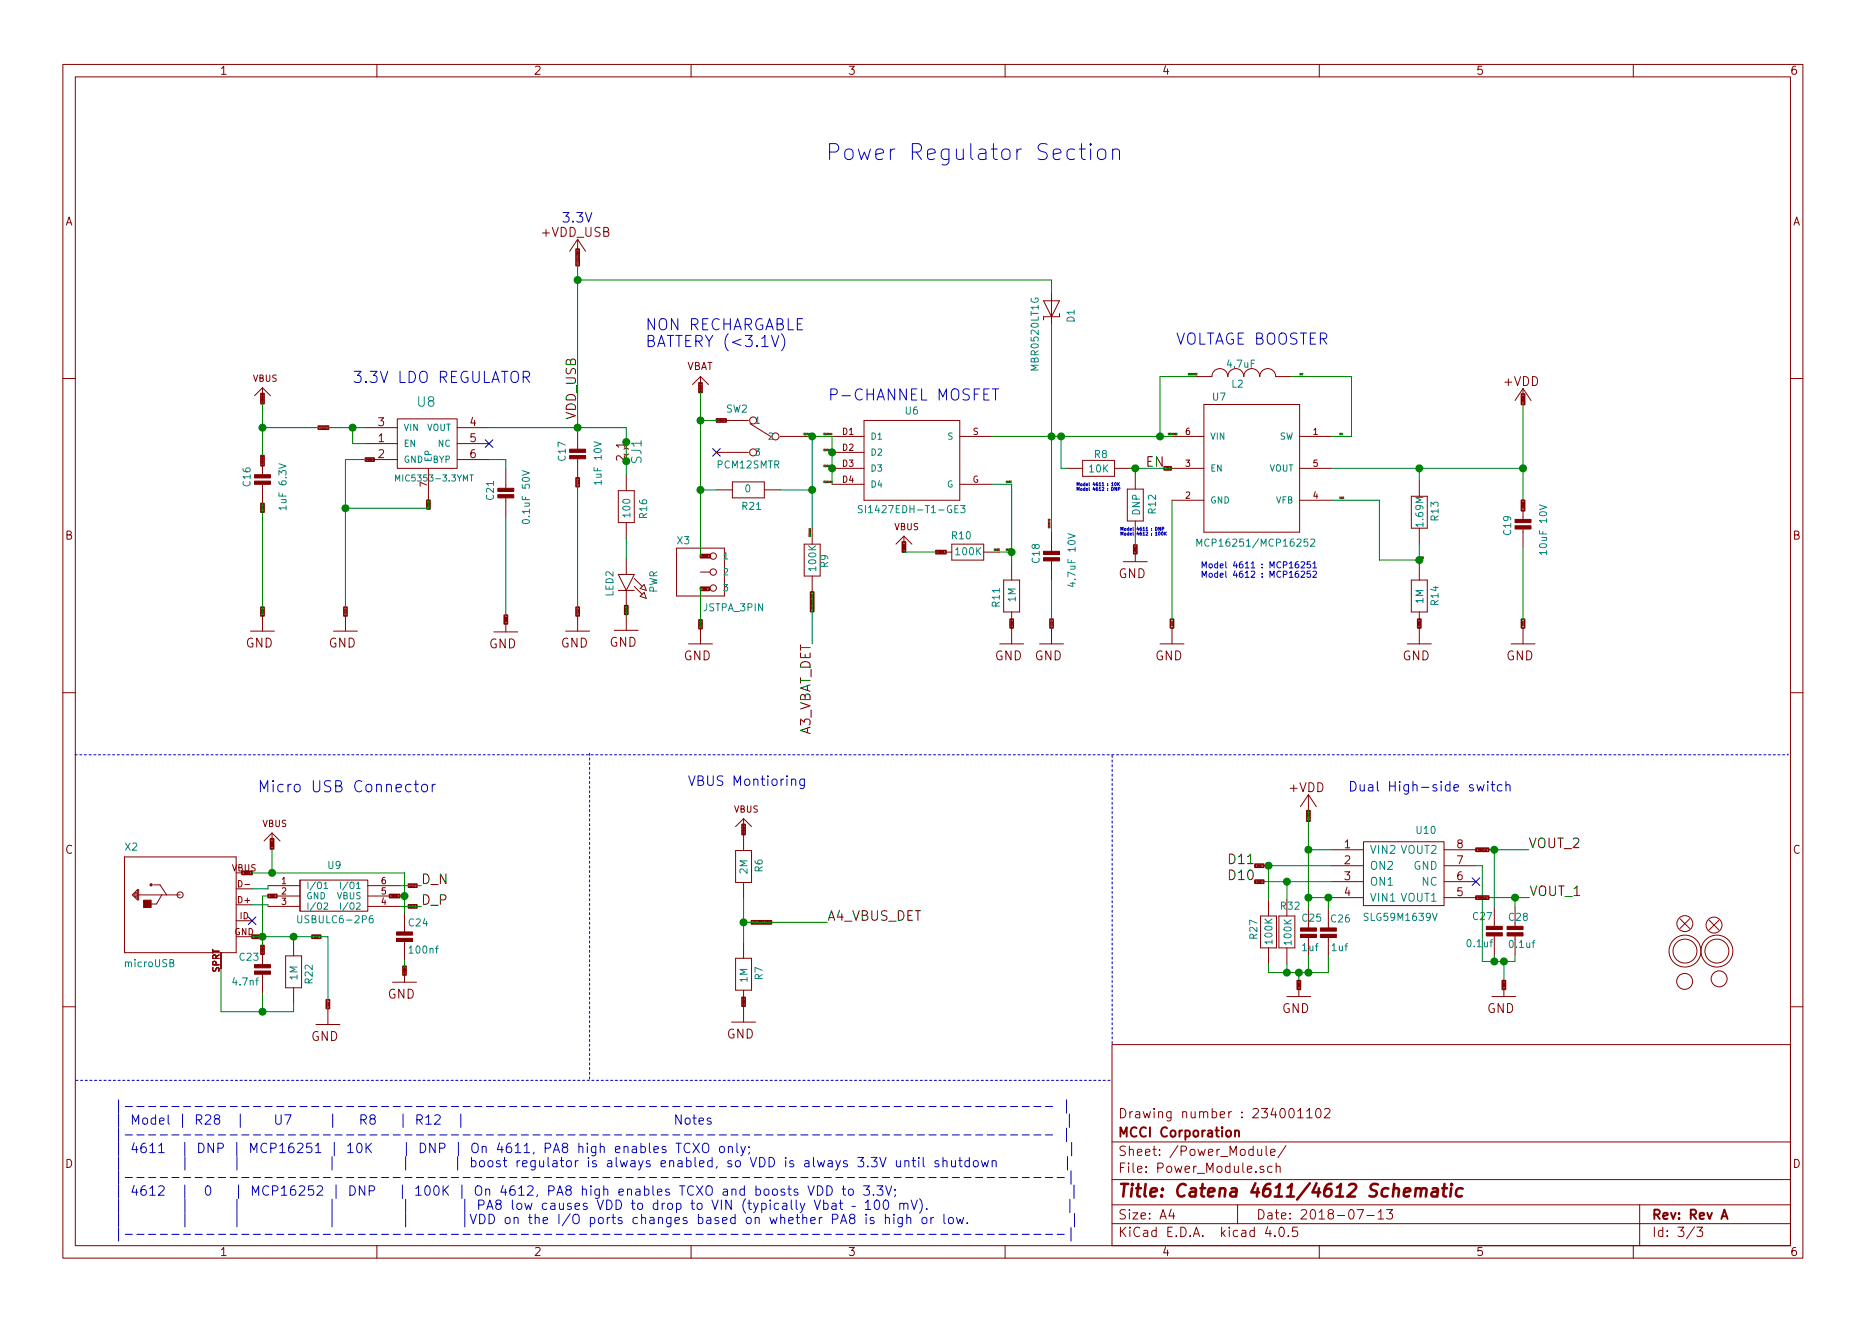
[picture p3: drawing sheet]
<svg xmlns="http://www.w3.org/2000/svg" width="297mm" height="210mm" viewBox="0 0 297 210" stroke-linecap="round" stroke-linejoin="round" font-family="sans-serif">
<defs><g id="words">
<text font-size="3.5" fill="#0000c2" x="131.4" y="25.5">Power Regulator Section</text>
<text font-size="2.8" fill="#840000" x="178" y="190.5">Title: Catena 4611/4612 Schematic</text>
<g font-size="2.5" fill="#0000c2">
<text x="102.7" y="52.6">NON RECHARGABLE</text>
<text x="102.7" y="55.2">BATTERY (&lt;3.1V)</text>
<text x="187.2" y="54.9">VOLTAGE BOOSTER</text>
<text x="56.1" y="61">3.3V LDO REGULATOR</text>
<text x="131.8" y="63.7">P-CHANNEL MOSFET</text>
<text x="41" y="126.1">Micro USB Connector</text>
</g>
<g font-size="2.1" fill="#0000c2">
<text x="89.4" y="35.4">3.3V</text>
<text x="109.5" y="125.1">VBUS Montioring</text>
<text x="214.6" y="126">Dual High-side switch</text>
<text x="18.2" y="179">| Model | R28 |</text>
<text x="18.2" y="183.5">| 4611 | DNP | MCP16251 | 10K</text>
<text x="44.7" y="185.8">| boost regulator is always enabled, so VDD is always 3.3V until shutdown</text>
<text x="50.5" y="183.5">| DNP | On 4611, PA8 high enables TCXO only;</text>
<text x="18.2" y="190.3">| 4612 | 0</text>
<text x="29.7" y="190.3">| MCP16252 | DNP</text>
<text x="49.1" y="190.3">| 100K | On 4612, PA8 high enables TCXO and boosts VDD to 3.3V;</text>
<text x="126.2" y="190.3">|</text>
<text x="45.2" y="194.8">|VDD on the I/O ports changes based on whether PA8 is high or low.</text>
<text x="113.9" y="192.6">|</text>
<text x="116.8" y="194.8">|</text>
</g>
<g font-size="2.1" fill="#008484">
<text x="66.5" y="64.7">U8</text>
<text x="102.1" y="73.8" transform="rotate(-90 102.1 73.8)">SJ1</text>
</g>
<g font-size="2.1">
<text x="91.7" y="66.8" transform="rotate(-90 91.7 66.8)">VDD_USB</text>
<text x="182.4" y="74.3">EN</text>
<text x="129" y="117.6" transform="rotate(-90 129 117.6)">A3_VBAT_DET</text>
<text x="195.9" y="137.5">D11</text>
<text x="243.3" y="135">VOUT_2</text>
<text x="67.1" y="140.7">D_N</text>
<text x="195.9" y="140.1">D10</text>
<text x="243.5" y="142.6">VOUT_1</text>
<text x="67.1" y="144">D_P</text>
<text x="131.7" y="146.6">A4_VBUS_DET</text>
</g>
<g font-size="2.1" fill="#840000">
<text x="178" y="178">Drawing number : 234001102</text>
<text x="178" y="184">Sheet: /Power_Module/</text>
<text x="178" y="181">MCCI Corporation</text>
<text x="178" y="186.7">File: Power_Module.sch</text>
<text x="178" y="196.9">KiCad E.D.A. kicad 4.0.5</text>
<text x="178" y="194.1">Size: A4</text>
<text x="200" y="194.1">Date: 2018-07-13</text>
<text x="263" y="194.1">Rev: Rev A</text>
<text x="263" y="196.9">Id: 3/3</text>
</g>
<g font-size="2" fill="#840000">
<text x="86.3" y="37.7">+VDD_USB</text>
<text x="239.4" y="61.4">+VDD</text>
<text x="178" y="92">GND</text>
<text x="39.1" y="103.1">GND</text>
<text x="52.3" y="103.1">GND</text>
<text x="77.8" y="103.2">GND</text>
<text x="89.3" y="103.1">GND</text>
<text x="97" y="102.9">GND</text>
<text x="108.8" y="105.1">GND</text>
<text x="158.3" y="105.1">GND</text>
<text x="164.7" y="105.1">GND</text>
<text x="183.9" y="105.1">GND</text>
<text x="223.2" y="105.1">GND</text>
<text x="239.8" y="105.1">GND</text>
<text x="205.3" y="126.1">+VDD</text>
<text x="61.7" y="158.9">GND</text>
<text x="204.1" y="161.2">GND</text>
<text x="236.7" y="161.2">GND</text>
<text x="49.5" y="165.7">GND</text>
<text x="115.7" y="165.3">GND</text>
</g>
<g font-size="1.8" fill="#840000">
<text x="35" y="11.9">1</text>
<text x="85" y="11.9">2</text>
<text x="135" y="11.9">3</text>
<text x="185" y="11.9">4</text>
<text x="235" y="11.9">5</text>
<text x="285" y="11.9">6</text>
<text x="10.4" y="35.9">A</text>
<text x="285.4" y="35.9">A</text>
<text x="60.2" y="70.4">1</text>
<text x="60.2" y="67.8">3</text>
<text x="74.8" y="67.8">4</text>
<text x="74.8" y="70.4">5</text>
<text x="99.4" y="71.3" transform="rotate(-90 99.4 71.3)">1</text>
<text x="60.2" y="72.9">2</text>
<text x="74.8" y="72.9">6</text>
<text x="99.4" y="73.4" transform="rotate(-90 99.4 73.4)">2</text>
<text x="10.4" y="85.9">B</text>
<text x="285.4" y="85.9">B</text>
<text x="10.4" y="135.9">C</text>
<text x="214" y="135">1</text>
<text x="214" y="137.5">2</text>
<text x="231.9" y="137.5">7</text>
<text x="231.9" y="135">8</text>
<text x="285.4" y="135.9">C</text>
<text x="214" y="140.1">3</text>
<text x="214" y="142.6">4</text>
<text x="231.9" y="142.6">5</text>
<text x="231.9" y="140.1">6</text>
<text x="10.4" y="185.9">D</text>
<text x="285.4" y="185.9">D</text>
<text x="35" y="199.9">1</text>
<text x="85" y="199.9">2</text>
<text x="135" y="199.9">3</text>
<text x="185" y="199.9">4</text>
<text x="235" y="199.9">5</text>
<text x="285" y="199.9">6</text>
</g>
<g font-size="1.8" fill="#008484">
<text x="218.1" y="135.9">VIN2 VOUT2</text>
<text x="218.1" y="138.4">ON2</text>
<text x="218.1" y="141">ON1</text>
<text x="218.1" y="143.5">VIN1 VOUT1</text>
<text x="224.9" y="138.4">GND</text>
<text x="226.3" y="141">NC</text>
</g>
<g font-size="1.6" fill="#008484">
<text x="171" y="51.3" transform="rotate(-90 171 51.3)">D1</text>
<text x="165.3" y="58.8" transform="rotate(-90 165.3 58.8)">MBR0520LT1G</text>
<text x="195.4" y="58.5">4.7uF</text>
<text x="115.6" y="65.7">SW2</text>
<text x="144.1" y="66">U6</text>
<text x="193" y="63.7">U7</text>
<text x="196.1" y="61.7">L2</text>
<text x="39.9" y="77.4" transform="rotate(-90 39.9 77.4)">C16</text>
<text x="90" y="73.3" transform="rotate(-90 90 73.3)">C17</text>
<text x="95.8" y="76.8" transform="rotate(-90 95.8 76.8)">1uF 10V</text>
<text x="114.2" y="74.5">PCM12SMTR</text>
<text x="173.4" y="75.2">10K</text>
<text x="174.2" y="72.9">R8</text>
<text x="45.6" y="80.8" transform="rotate(-90 45.6 80.8)">1uF 6.3V</text>
<text x="78.6" y="79.5" transform="rotate(-90 78.6 79.5)">C21</text>
<text x="84.3" y="82.9" transform="rotate(-90 84.3 82.9)">0.1uF 50V</text>
<text x="100.3" y="82.2" transform="rotate(-90 100.3 82.2)">100</text>
<text x="103" y="82.4" transform="rotate(-90 103 82.4)">R16</text>
<text x="118.2" y="81.1">R21</text>
<text x="118.6" y="78.4">0</text>
<text x="137.9" y="81.7">SI1427EDH-T1-GE3</text>
<text x="181.5" y="82" transform="rotate(-90 181.5 82)">DNP</text>
<text x="184" y="81.7" transform="rotate(-90 184 81.7)">R12</text>
<text x="226.6" y="83.7" transform="rotate(-90 226.6 83.7)">1.69M</text>
<text x="229" y="82.8" transform="rotate(-90 229 82.8)">R13</text>
<text x="107.8" y="86.6">X3</text>
<text x="151.6" y="85.8">R10</text>
<text x="152.2" y="88.4">100K</text>
<text x="165.5" y="89.6" transform="rotate(-90 165.5 89.6)">C18</text>
<text x="191.7" y="87">MCP16251/MCP16252</text>
<text x="240.5" y="85.1" transform="rotate(-90 240.5 85.1)">C19</text>
<text x="246.3" y="87.9" transform="rotate(-90 246.3 87.9)">10uF 10V</text>
<text x="97.6" y="94.9" transform="rotate(-90 97.6 94.9)">LED2</text>
<text x="104.6" y="94.4" transform="rotate(-90 104.6 94.4)">PWR</text>
<text x="129.9" y="90.7" transform="rotate(-90 129.9 90.7)">100K</text>
<text x="131.8" y="90.3" transform="rotate(-90 131.8 90.3)">R9</text>
<text x="161.7" y="95.8" transform="rotate(-90 161.7 95.8)">1M</text>
<text x="171.2" y="92.9" transform="rotate(-90 171.2 92.9)">4.7uF 10V</text>
<text x="112" y="97.3">JSTPA_3PIN</text>
<text x="159.1" y="96.5" transform="rotate(-90 159.1 96.5)">R11</text>
<text x="226.6" y="96" transform="rotate(-90 226.6 96)">1M</text>
<text x="229" y="96.3" transform="rotate(-90 229 96.3)">R14</text>
<text x="19.9" y="135.4">X2</text>
<text x="225.5" y="132.7">U10</text>
<text x="52.2" y="138.3">U9</text>
<text x="119" y="139.1" transform="rotate(-90 119 139.1)">2M</text>
<text x="121.4" y="138.8" transform="rotate(-90 121.4 138.8)">R6</text>
<text x="47.9" y="146.9">USBULC6-2P6</text>
<text x="65.1" y="147.4">C24</text>
<text x="200.1" y="149.4" transform="rotate(-90 200.1 149.4)">R27</text>
<text x="203.9" y="144.8">R32</text>
<text x="207.3" y="146.7">C25</text>
<text x="211.9" y="146.8">C26</text>
<text x="217.4" y="146.6">SLG59M1639V</text>
<text x="234.5" y="146.4">C27</text>
<text x="240.2" y="146.6">C28</text>
<text x="20" y="153.9">microUSB</text>
<text x="38.2" y="152.9">C23</text>
<text x="47.3" y="156" transform="rotate(-90 47.3 156)">1M</text>
<text x="65.3" y="151.8">100nf</text>
<text x="121.4" y="155.9" transform="rotate(-90 121.4 155.9)">R7</text>
<text x="202.5" y="150.2" transform="rotate(-90 202.5 150.2)">100K</text>
<text x="205.6" y="150.3" transform="rotate(-90 205.6 150.3)">100K</text>
<text x="207.3" y="151.4">1uf</text>
<text x="212" y="151.4">1uf</text>
<text x="233.7" y="150.7">0.1uf</text>
<text x="240.4" y="150.9">0.1uf</text>
<text x="37.2" y="156.8">4.7nf</text>
<text x="49.8" y="156.5" transform="rotate(-90 49.8 156.5)">R22</text>
<text x="119" y="156.3" transform="rotate(-90 119 156.3)">1M</text>
</g>
<text font-size="1.6" fill="#840000" x="109.3" y="58.9">VBAT</text>
<g font-size="1.4" fill="#840000">
<text x="40.3" y="60.8">VBUS</text>
<text x="134.1" y="69.2">D1</text>
<text x="134.1" y="71.7">D2</text>
<text x="154.9" y="69.2">S</text>
<text x="188.7" y="69.2">6</text>
<text x="209" y="69.2">1</text>
<text x="67.9" y="77.5" transform="rotate(-90 67.9 77.5)">7</text>
<text x="134.1" y="74.3">D3</text>
<text x="134.1" y="76.8">D4</text>
<text x="154.8" y="76.8">G</text>
<text x="188.7" y="74.3">3</text>
<text x="209" y="74.3">5</text>
<text x="188.7" y="79.4">2</text>
<text x="209" y="79.4">4</text>
<text x="142.4" y="84.4">VBUS</text>
<text x="41.8" y="131.6">VBUS</text>
<text x="116.8" y="129.3">VBUS</text>
<text x="36.9" y="138.7">VBUS</text>
<text x="37.9" y="143.8">D+</text>
<text x="38.1" y="141.2">D-</text>
<text x="44.8" y="140.7">1</text>
<text x="44.8" y="142.4">2</text>
<text x="60.7" y="142.4">5</text>
<text x="60.7" y="140.7">6</text>
<text x="37.3" y="148.8">GND</text>
<text x="38.2" y="146.3">ID</text>
<text x="44.8" y="144">3</text>
<text x="60.7" y="144">4</text>
<text x="34.9" y="154.8" transform="rotate(-90 34.9 154.8)">SPRT</text>
</g>
<g font-size="1.4" fill="#008484">
<text x="64.3" y="71.1">EN</text>
<text x="64.3" y="68.6">VIN</text>
<text x="67.8" y="68.6">VOUT</text>
<text x="69.7" y="71.1">NC</text>
<text x="120.1" y="67.4">1</text>
<text x="122.4" y="70">2</text>
<text x="138.6" y="70">D1</text>
<text x="150.8" y="70">S</text>
<text x="192.7" y="70">VIN</text>
<text x="203.6" y="70">SW</text>
<text x="63.7" y="76.6">MIC5353-3.3YMT</text>
<text x="64.3" y="73.7">GND</text>
<text x="68.7" y="73.5" transform="rotate(-90 68.7 73.5)">EP</text>
<text x="68.8" y="73.7">BYP</text>
<text x="120.1" y="72.5">3</text>
<text x="138.6" y="72.5">D2</text>
<text x="138.6" y="75.1">D3</text>
<text x="138.6" y="77.6">D4</text>
<text x="150.7" y="77.6">G</text>
<text x="192.7" y="75.1">EN</text>
<text x="201.9" y="75.1">VOUT</text>
<text x="192.7" y="80.1">GND</text>
<text x="203" y="80.1">VFB</text>
<text x="115.1" y="89">1</text>
<text x="115.1" y="91.6">2</text>
<text x="115.1" y="94.1">3</text>
<text x="48.8" y="141.5">I/O1</text>
<text x="48.8" y="143.1">GND</text>
<text x="53.6" y="143.1">VBUS</text>
<text x="54.9" y="141.5">I/O1</text>
<text x="48.8" y="144.8">I/O2</text>
<text x="54.9" y="144.8">I/O2</text>
</g>
<g font-size="1.4" fill="#0000c2">
<text x="191.1" y="90.4">Model 4611 : MCP16251</text>
<text x="191.1" y="91.9">Model 4612 : MCP16252</text>
</g>
<g font-size=".7" fill="#0000c2">
<text x="171.3" y="77.3">Model 4611 : 10K</text>
<text x="171.3" y="78.1">Model 4612 : DNP</text>
<text x="178.3" y="84.4">Model 4611 : DNP</text>
<text x="178.3" y="85.2">Model 4612 : 100K</text>
</g>
<g font-size=".4" fill="#840000">
<text x="92.1" y="42" transform="rotate(-90 92.1 42)">+VDD_USB</text>
<text x="41.9" y="64" transform="rotate(-90 41.9 64)">VBUS</text>
<text x="111.6" y="62.2" transform="rotate(-90 111.6 62.2)">VBAT</text>
<text x="242.6" y="64.1" transform="rotate(-90 242.6 64.1)">+VDD</text>
<text x="51" y="68.2">VBUS</text>
<text x="114.4" y="67.1">VBAT</text>
<text x="41.9" y="73.8" transform="rotate(-90 41.9 73.8)">VBUS</text>
<text x="58.5" y="73.3">GND</text>
<text x="92.1" y="77.2" transform="rotate(-90 92.1 77.2)">GND</text>
<text x="185.6" y="74.7">EN</text>
<text x="41.9" y="81.2" transform="rotate(-90 41.9 81.2)">GND</text>
<text x="68.3" y="80.7" transform="rotate(-90 68.3 80.7)">GND</text>
<text x="242.6" y="80.9" transform="rotate(-90 242.6 80.9)">+VDD</text>
<text x="111.8" y="88.6">VBAT</text>
<text x="144" y="87.6" transform="rotate(-90 144 87.6)">VBUS</text>
<text x="149.3" y="88">VBUS</text>
<text x="180.8" y="87.8" transform="rotate(-90 180.8 87.8)">GND</text>
<text x="111.8" y="93.8">GND</text>
<text x="41.9" y="97.7" transform="rotate(-90 41.9 97.7)">GND</text>
<text x="55.1" y="97.7" transform="rotate(-90 55.1 97.7)">GND</text>
<text x="80.6" y="99" transform="rotate(-90 80.6 99)">GND</text>
<text x="92.1" y="97.7" transform="rotate(-90 92.1 97.7)">GND</text>
<text x="99.8" y="97.5" transform="rotate(-90 99.8 97.5)">GND</text>
<text x="111.6" y="99.8" transform="rotate(-90 111.6 99.8)">GND</text>
<text x="129.4" y="97" transform="rotate(-90 129.4 97)">A3_VBAT_DET</text>
<text x="161.2" y="99.6" transform="rotate(-90 161.2 99.6)">GND</text>
<text x="167.5" y="99.6" transform="rotate(-90 167.5 99.6)">GND</text>
<text x="186.7" y="99.6" transform="rotate(-90 186.7 99.6)">GND</text>
<text x="226.1" y="99.6" transform="rotate(-90 226.1 99.6)">GND</text>
<text x="242.6" y="99.6" transform="rotate(-90 242.6 99.6)">GND</text>
<text x="208.4" y="130.3" transform="rotate(-90 208.4 130.3)">+VDD</text>
<text x="43.4" y="134.8" transform="rotate(-90 43.4 134.8)">VBUS</text>
<text x="118.5" y="132.5" transform="rotate(-90 118.5 132.5)">VBUS</text>
<text x="200.1" y="137.9">D11</text>
<text x="235.3" y="135.4">VOUT_2</text>
<text x="38.8" y="139.1">VBUS</text>
<text x="43" y="142.7">GND</text>
<text x="62.3" y="142.7">VBUS</text>
<text x="65.3" y="141.1">D_N</text>
<text x="200.1" y="140.5">D10</text>
<text x="235.3" y="143">VOUT_1</text>
<text x="40.4" y="149.2">GND</text>
<text x="50" y="149.2">GND</text>
<text x="65.3" y="144.4">D_P</text>
<text x="120" y="146.9">A4_VBUS_DET</text>
<text x="41.9" y="151.6" transform="rotate(-90 41.9 151.6)">GND</text>
<text x="64.5" y="154.9" transform="rotate(-90 64.5 154.9)">GND</text>
<text x="52.3" y="160.2" transform="rotate(-90 52.3 160.2)">GND</text>
<text x="118.5" y="159.8" transform="rotate(-90 118.5 159.8)">GND</text>
<text x="206.9" y="157.2" transform="rotate(-90 206.9 157.2)">GND</text>
<text x="239.5" y="157.2" transform="rotate(-90 239.5 157.2)">GND</text>
</g>
<g font-size=".4">
<text x="189.1" y="59.7">SOURCE</text>
<text x="206.9" y="59.7">SW</text>
<text x="127.9" y="69.2">SDRAIN</text>
<text x="131.1" y="69.2">SDRAIN</text>
<text x="131.1" y="71.7">SDRAIN</text>
<text x="185.9" y="69.2">SOURCE</text>
<text x="213.2" y="69.2">SW</text>
<text x="131.1" y="74.3">SDRAIN</text>
<text x="131.1" y="76.8">SDRAIN</text>
<text x="160" y="76.8">GATE</text>
<text x="213.2" y="79.4">VFB</text>
<text x="129" y="85.4" transform="rotate(-90 129 85.4)">SDRAIN</text>
<text x="158.1" y="87.6">GATE</text>
<text x="160" y="87.6">GATE</text>
<text x="167.1" y="84.1" transform="rotate(-90 167.1 84.1)">SOURCE</text>
<text x="225.9" y="88.9">VFB</text>
</g>
</g></defs>
<g fill="none" stroke="#840000" stroke-width=".16">
<path d="M10 10.3h277v189.9h-277zM12 12.2h273v186.1h-273zM60 10.3v1.9M110 10.3v1.9M160 10.3v1.9M210 10.3v1.9M260 10.3v1.9M91.9 38.1v2.5M91.9 38.1l-1.2 1.9M91.9 38.1l1.3 1.9M111.5 59.9v2.6M111.5 59.9l-1.3 1.3"/>
<path d="M111.5 59.9l1.3 1.3M166.1 47.9h2.6l-1.3 2.5zM167.4 46.6v5.1M168.7 49.9v.5h-2.6v.5M190.4 59.9h2.5a1.27 1.27 0 0 1 1.3-1.2 1.27 1.27 0 0 1 1.3 1.2 1.27 1.27 0 0 1 1.2-1.2 1.27 1.27 0 0 1 1.3 1.2 1.27 1.27 0 0 1 1.3-1.2 1.27 1.27 0 0 1 1.2 1.2 1.27 1.27 0 0 1 1.3-1.2 1.27 1.27 0 0 1 1.3 1.2h2.5M10 60.2h2M41.8 61.7v2.6M41.8 72.5v3.3M41.8 76.8v3.3M41.8 61.7l-1.3 1.3M41.8 61.7l1.3 1.3M58.2 70.6h5"/>
<path d="M58.2 73.1h5M58.2 68.1h5M63.2 66.7h9.6v7.8h-9.6zM68.2 74.5v5.1M72.8 70.6h5.1M72.8 73.1h5.1M72.8 68.1h5.1M80.5 74.7v3.3M80.5 79v3.3M91.9 68.4v3.3M91.9 72.8v3.3M98.4 78.1h2.6v5.1h-2.6z"/>
<path d="M99.3 71.5a.55 .55 0 0 1 .8 0M99.3 72.3a.55 .55 0 0 0 .8 0M99.7 75.6v2.5M114 66.9h5.1M114 72h5.1M114 78h2.6M116.6 76.7h5.1v2.5h-5.1zM119.4 67.4l3.3 2.1M121.7 78h2.5M124.2 69.5h5.1M132.5 77.1h5M132.5 69.5h5"/>
<path d="M132.5 72h5M132.5 74.5h5M137.5 66.9h15.3v12.7h-15.3zM152.8 77.1h5.1M152.8 69.5h5.1M169.8 74.5h2.5M172.3 73.3h5.1v2.5h-5.1zM177.4 74.5h2.6M179.5 77.8h2.5v5.1h-2.5zM180.7 75.3v2.5M186.6 79.6h5M186.6 69.5h5"/>
<path d="M186.6 74.5h5M191.6 64.4h15.3v20.3h-15.3zM206.9 79.6h5.1M206.9 69.5h5.1M206.9 74.5h5.1M224.7 79h2.5v5.1h-2.5zM225.9 76.4v2.6M242.4 61.8v2.6M242.4 79.6v3.3M242.4 61.8l-1.2 1.9M242.4 61.8l1.3 1.9M285 60.2h2"/>
<path d="M41.8 97.9v2.6M55 97.9v2.6M80.5 98v2.6M91.9 97.9v2.6M98.4 91.4h2.6l-1.3 2.6zM98.4 94h2.6M99.7 83.2v2.5M99.7 88.9v2.5M99.7 94v2.5M99.7 97.8v2.5M101 92.1l1.2 1.2M101 93.3l1.2 1.3"/>
<path d="M101.9 93.7l.6-.7 .4 1zM101.9 94.9l.6-.6 .4 .9zM107.7 87.2h7.6v7.7h-7.6zM111.5 88.5h1.5M111.5 91.1h1.5M111.5 93.6h1.5M111.5 99.9v2.6M128 86.6h2.6v5.1h-2.6zM129.3 84.1v2.5M129.3 91.7v2.5M143.9 85.3l-1.3 1.3M143.9 85.3v2.6"/>
<path d="M143.9 85.3l1.3 1.3M149 87.9h2.5M151.5 86.6h5.1v2.5h-5.1zM156.6 87.9h2.5M159.8 92.3h2.5v5.1h-2.5zM161 89.8v2.5M161 97.4v5.1M167.4 84.7v3.3M167.4 89v3.3M167.4 99.9v2.6M178.8 89.4h3.8M180.7 82.9v2.6"/>
<path d="M180.7 86.9v2.5M186.6 99.9v2.6M224.7 92.3h2.5v5.1h-2.5zM225.9 84.1v2.5M225.9 89.8v2.5M225.9 97.4v5.1M242.4 83.9v3.3M242.4 99.9v2.6M10 110.3h2M39.9 100.5h3.8M53.1 100.5h3.8M78.6 100.6h3.8"/>
<path d="M90 100.5h3.9M97.8 100.3h3.8M109.6 102.5h3.8M159.1 102.5h3.8M165.5 102.5h3.8M184.7 102.5h3.8M224 102.5h3.8M240.5 102.5h3.8M285 110.3h2M19.8 136.4h17.8v15.2h-17.8v-15.2M37.6 138.9h2.5M43.3 132.6l-1.3 1.3"/>
<path d="M43.3 132.6v2.5M43.3 132.6l1.3 1.3M117.1 135.4h2.5v5.1h-2.5zM118.4 130.3v5.1M118.4 130.3l-1.3 1.3M118.4 130.3l1.2 1.3M200.6 137.9h.2M208.3 126.5v2.5M208.3 126.5l-1.3 1.9M208.3 126.5l1.2 1.9M212 135.2h5M212 137.8h5"/>
<path d="M217 134h12.9v10.1h-12.9zM229.9 135.2h5M229.9 137.8h5M21.3 142.4l.4-.4v.8l-.2-.2v-.2M21.9 141.6h.2v1.6h-.2l-.8-.8zM21.9 141.6v1.4M22.1 142.4h6.6M24.5 140.8h1l1 1.6M25.8 142.4l-.9 1.5h-1.2M35.2 151.6v2.6M37.6 144h2.5M37.6 141.5h2.5"/>
<path d="M37.6 146.6h2.5M37.6 149.1h2.5M41.8 150.5v3.3M41.8 154.8v3.3M42.7 141h5.1M42.7 142.6h5.1M42.7 144.3h5.1M45.5 152.1h2.5v5.1h-2.5zM46.7 149.6v2.5M46.7 157.2v2.6M47.8 140.1v4.9zM47.8 140.1h10.7v4.9h-10.7z"/>
<path d="M58.5 141h5.1M58.5 142.6h5.1M58.5 144.3h5.1M62.5 156.3h3.8M64.4 145.3v3.3M64.4 149.6v3.3M64.4 153.8v2.5M117.1 152.5h2.5v5.1h-2.5zM118.4 140.5v2.5M118.4 150v2.5M118.4 157.6v5.1M200.7 145.8h2.5v5.1h-2.5z"/>
<path d="M201.9 143.3v2.5M201.9 150.9v2.5M203.6 145.8h2.5v5.1h-2.5zM204.9 143.3v2.5M204.9 150.9v2.5M204.9 158.6h3.8M206.8 156.1v2.5M208.3 144.6v3.3M208.3 149v3.3M211.5 144.6v3.3M211.5 149v3.3M212 140.3h5"/>
<path d="M212 142.9h5M229.9 140.3h5M229.9 142.9h5M237.5 158.6h3.8M237.9 144.4v3.3M237.9 148.7v3.3M239.4 156.1v2.5M241.2 144.4v3.3M241.2 148.7v3.3M267.4 146.2l1.6 1.6M269 146.2l-1.6 1.6M272.1 146.5l1.5 1.5"/>
<path d="M273.6 146.5l-1.5 1.5M10 160.2h2M50.3 163.1h3.8M52.2 160.5v2.6M116.5 162.7h3.8M177 166.3h108v32h-108zM206.6 176.9l.4-.5v1.5M206.6 177.9h.8M208 176.9l.4-.5v1.5M208 177.9h.9M209.6 176.6a.35 .35 0 0 1 .3-.2 .35 .35 0 0 1 .3 .3 .77 .77 0 0 1-.4 1.2l-.2-.1a1.2 1.2 0 0 1 0-1.2zM210.8 176.6l.3-.2 .5 .1a.37 .37 0 0 1 0 .6l-.8 .8h.9"/>
<path d="M285 160.2h2M60 198.3v1.9M110 198.3v1.9M160 198.3v1.9M177 194.8h108M177 191.8h108M177 187.8h108M177 181.8h108M186.4 192.5l-.3 1h.9M186.8 193v1M197 191.8v3M200.2 182.9l.1 .9 .3 .1 .2-.1"/>
<path d="M200.8 182.9v1M201.1 185.7a.37 .37 0 0 0-.5 .1v.2l.5 .2 .1 .1-.2 .3-.4-.1M201.5 182.4v1.3l.3 .2M201.8 195.2l-.4 1.1h1M202.3 183.4l.7-.1-.1-.3-.4-.1-.2 .2v.7h.6M202.5 185.7l-.4-.1-.3 .3 .1 .6 .2 .1 .4-.1M202.9 196.7v.1M203.1 185.7l.3-.1 .3 .1 .1 .9M203.1 185.1v1.5M203.8 195.4a.34 .34 0 0 1 .6 .2 .77 .77 0 0 1-.5 1.2 .97 .97 0 0 1-.1-1.4zM204.7 182.3l-1.3 2M205.1 196.7v.1"/>
<path d="M206.5 195.3h-.7l-.1 .7 .2-.1 .5 .1 .2 .2-.1 .5-.2 .1-.6-.1M210 198.3v1.9M216 192.5h1l-.6 1.5M217.6 193.5h1.1M219.4 193l.4-.5v1.5M219.4 194h.8M220.7 192.5h1l-.5 .6 .4 .1v.7l-.2 .1h-.4l-.3-.1M260 198.3v1.9M261 191.8v6.5M269.7 195.2l-1.2 2M270.1 195.3h.9l-.5 .6 .5 .1v.7l-.2 .1h-.5l-.2-.1"/>
<circle cx="119.9" cy="66.9" r=".56"/>
<circle cx="119.9" cy="72" r=".56"/>
<circle cx="123.4" cy="69.5" r=".56"/>
<circle cx="113.5" cy="88.5" r=".51"/>
<circle cx="113.5" cy="93.6" r=".51"/>
<circle cx="113.5" cy="91.1" r=".51"/>
<circle cx="28.7" cy="142.4" r=".48"/>
<circle cx="268.2" cy="156.2" r="1.27"/>
<circle cx="268.2" cy="147" r="1.27"/>
<circle cx="268.2" cy="151.4" r="2.54"/>
<circle cx="268.2" cy="151.4" r="1.9"/>
<circle cx="272.8" cy="147.2" r="1.27"/>
<circle cx="273.3" cy="151.4" r="2.54"/>
<circle cx="273.3" cy="151.4" r="1.9"/>
<circle cx="273.7" cy="155.8" r="1.27"/>
</g>
<path d="M196.6 179.9v1M196.6 180.1l.2-.2 .4 .1v.9M274 194l.5-1.5 .5 1.5M274.1 193.6h.8" fill="none" stroke="#840000" stroke-width=".3"/>
<path d="M225.4 189.3a.52 .52 0 0 1 .8 .1l-.1 1M225.4 189.1l-.2 1.3M226.2 189.4a.52 .52 0 0 1 .8-.2l.1 .2-.1 1M228.1 189.2h.7l.1 .2-.1 1M228.9 189.6l-.7 .1a.4 .4 0 0 0-.4 .3 .4 .4 0 0 0 .3 .4l.7-.1M229.6 189.1h.8M229.9 188.4l-.2 1.8 .1 .1 .4 .1M231 189.1l-.1 1.3M231.1 188.4l-.1 .1 .1 .1 .1-.1-.1-.1v.2M232.8 189.2a.7 .7 0 0 0-1 .3v.8l.3 .1 .6-.1" fill="none" stroke="#840000" stroke-width=".41"/>
<g fill="none" stroke="#0000c2" stroke-width=".16">
<path d="M171.8 23.7h1M172.2 22.9v2.1l.1 .3 .5 .1M173.6 22.9l-.1 .1 .1 .1 .1-.1-.1-.1v.2M173.6 23.7v1.7M174.8 23.9a.69 .69 0 0 1 1.2 .3v.7a.68 .68 0 0 1-.6 .5 .68 .68 0 0 1-.7-.5v-.7zM177.1 23.9a.64 .64 0 0 1 1.1 .2v1.3M177.1 23.7v1.7M122.8 53.4l.6 1.8 .6-1.8M124.4 53.1a2.01 2.01 0 0 1 0 2.7M83.3 60h.6a.47 .47 0 0 0 .4-.4 .47 .47 0 0 0-.4-.5h-.6v1.8M83.7 60l.6 .9M158 61.9h1"/>
<path d="M158.5 61.9v1.8M176.9 77.3h.3M177.5 76.9v-.1a.23 .23 0 0 1 .2 .3 .23 .23 0 0 1-.2 .2zM177.7 77.6v.5l-.2-.5v.5M177.9 76.8v.5M178 77.8h.2l.1-.2h-.3v.5M178 77l.2 .3M178.2 76.8l-.3 .3M184.5 84.7a.23 .23 0 0 1 .2 .2 .23 .23 0 0 1-.2 .2zM184.7 83.9v.5l-.2-.5v.5M184.9 84.7h.1a.23 .23 0 0 1 .2 .2 .23 .23 0 0 1-.3 .2zM185 84.2h.2v-.2l-.2-.1v.5"/>
<path d="M185.4 84.7v.5M185.5 84.9l.2 .3M185.7 84.7l-.3 .3M206.7 89.4l-.3 .1a.63 .63 0 0 0 0 .9l.3-.1 .1-.3-.2-.2-.4 .2M207.1 89.5l.4-.1 .2 .3-.6 .7h.6M207.1 91l.4-.1 .2 .3-.6 .7h.6M208.6 89.4h-.5v.5l.1-.1h.3l.1 .4-.2 .2-.3-.1M208.6 90.9h-.5v.5l.1-.1h.3l.1 .4-.2 .2-.3-.1M209 89.7l.3-.3v1M209 91l.4-.1 .2 .3-.6 .7h.6M209 90.4h.6M65.9 124.8h.7"/>
<path d="M66.2 124.3v1.5l.1 .1 .3 .1M67.3 124.9a.49 .49 0 0 1 .7 .3v.5a.48 .48 0 0 1-.4 .3 .48 .48 0 0 1-.5-.3v-.5zM68.8 124.8v1.2M69.3 124.8a.41 .41 0 0 0-.5 .4M126 124.1a.38 .38 0 0 1 .7 .1v.8M128 124v1.4a.4 .4 0 0 1-.6 0M128 124.1a.48 .48 0 0 0-.6 0l-.1 .6a.48 .48 0 0 0 .7 .2M235.1 124.9l.3 1 .3-.7 .3 .7 .2-1M236.8 124.4v.1M236.8 124.9v1M237.4 124.9h.5M237.6 124.4v1.3l.3 .2"/>
<path d="M239.1 125a.48 .48 0 0 0-.7 0v.6a.48 .48 0 0 0 .7 .2M239.7 125a.38 .38 0 0 1 .7 .1v.8M239.7 124.4v1.5M18.9 175.1v2.1M18.9 179.6v2.1M19.9 176.1h1.2M21.8 176.1h1.1M23.6 176.1h1.2M25.5 176.1h1.1M27.4 176.1h1.1M29.2 176.1h1.2M31.1 176.1h1.1"/>
<path d="M32.7 177.6l.2-.2 .5 .1a.37 .37 0 0 1 .1 .6l-.9 .8h1M32.9 176.1h1.2M34.4 178.1l-.3-.3 .1-.2 .2-.2 .4 .1 .2 .2-.1 .2-.5 .2a.48 .48 0 0 0-.2 .7l.2 .1 .5-.1a.48 .48 0 0 0-.2-.7M34.8 176.1h1.1M36.6 176.1h1.2M38.3 177.3v2.1M38.5 176.1h1.1M40.3 176.1h1.2M42.2 176.1h1.1M43.9 177.4v1.3l.3 .2h.3l.3-.2v-1.3M44 176.1h1.2M45.3 177.4h1l-.6 1.5"/>
<path d="M45.9 176.1h1.1M47.8 176.1h1.1M49.6 176.1h1.1M51.5 176.1h1.1M53 177.3v2.1M53.3 176.1h1.2M55.2 176.1h1.1M57 176.1h1.2M57.5 178.2l.7-.1 .1-.2-.1-.3-.2-.2h-.5v1.5M57.8 178.2l.5 .7M58.9 176.1h1.1M59.2 178.1l-.3-.3 .1-.2 .2-.2 .4 .1 .1 .2v.2l-.5 .2a.48 .48 0 0 0-.2 .7l.2 .1 .5-.1a.48 .48 0 0 0-.2-.7"/>
<path d="M60.7 176.1h1.2M62.6 176.1h1.1M64.2 177.3v2.1M64.4 176.1h1.2M66.3 176.1h1.1M66.4 178.2l.7-.1 .1-.2v-.3l-.2-.2h-.6v1.5M66.7 178.2l.5 .7M67.8 177.9l.4-.5v1.5M67.8 178.9h.9M68.1 176.1h1.2M69.2 177.6l.2-.2 .5 .1a.37 .37 0 0 1 .1 .6l-.9 .8h1M70 176.1h1.1"/>
<path d="M71.9 176.1h1.1M73.4 177.3v2.1M73.7 176.1h1.2M75.6 176.1h1.1M77.4 176.1h1.2M79.3 176.1h1.1M81.1 176.1h1.2M83 176.1h1.1M84.8 176.1h1.2M86.7 176.1h1.1M88.5 176.1h1.2M90.4 176.1h1.1"/>
<path d="M92.3 176.1h1.1M94.1 176.1h1.1M96 176.1h1.1M97.8 176.1h1.2M99.7 176.1h1.1M101.5 176.1h1.2M103.4 176.1h1.1M105.2 176.1h1.2M107.1 176.1h1.1M108.4 177.4v1.5l-.8-1.5v1.5M108.9 176.1h1.2M109.1 178.1l.2-.2a.4 .4 0 0 1 .6 .3v.5a.41 .41 0 0 1-.4 .3 .41 .41 0 0 1-.4-.3z"/>
<path d="M110.3 177.9h.5M110.5 177.4v1.3l.3 .2M110.8 176.1h1.1M111.3 178.5l.7-.2-.1-.3-.4-.1-.2 .2 .1 .8h.5M112.6 176.1h1.2M113.2 178a.37 .37 0 0 0-.6 .1v.3l.6 .1v.2l-.2 .2h-.4M114.5 176.1h1.1M116.4 176.1h1.1M118.2 176.1h1.2M120.1 176.1h1.1M121.9 176.1h1.2M123.8 176.1h1.1"/>
<path d="M125.6 176.1h1.2M127.5 176.1h1.1M129.3 176.1h1.2M131.2 176.1h1.1M133 176.1h1.2M134.9 176.1h1.1M136.8 176.1h1.1M138.6 176.1h1.2M140.5 176.1h1.1M142.3 176.1h1.2M144.2 176.1h1.1M146 176.1h1.2"/>
<path d="M147.9 176.1h1.1M149.7 176.1h1.2M151.6 176.1h1.1M153.4 176.1h1.2M155.3 176.1h1.1M157.1 176.1h1.2M159 176.1h1.1M160.9 176.1h1.1M162.7 176.1h1.2M164.6 176.1h1.1M166.4 176.1h1.2M169.8 175.1v2.1"/>
<path d="M169.8 179.6v2.1M170.2 177.3v2.1M18.9 184.1v2.1M18.9 186.4v2.1M18.9 190.9v2.1M18.9 193.1v2.2M18.9 195.4v2.1M19.9 180.6h1.2M19.9 187.4h1.2M19.9 196.5h1.2M21.8 180.6h1.1M21.8 187.4h1.1"/>
<path d="M21.8 196.5h1.1M23.6 180.6h1.2M23.6 187.4h1.2M23.6 196.5h1.2M25.5 180.6h1.1M25.5 187.4h1.1M25.5 196.5h1.1M27.4 180.6h1.1M27.4 187.4h1.1M27.4 196.5h1.1M29.2 180.6h1.2M29.2 187.4h1.2"/>
<path d="M29.2 196.5h1.2M29.4 184.1v2.1M29.4 190.9v2.1M29.4 193.1v2.2M31.1 180.6h1.1M31.1 187.4h1.1M31.1 196.5h1.1M32.9 180.6h1.2M32.9 187.4h1.2M32.9 196.5h1.2M34.8 180.6h1.1M34.8 187.4h1.1"/>
<path d="M34.8 196.5h1.1M36.6 180.6h1.2M36.6 187.4h1.2M36.6 196.5h1.2M37.7 184.1v2.1M37.7 190.9v2.1M37.7 193.1v2.2M38.5 180.6h1.1M38.5 187.4h1.1M38.5 196.5h1.1M40.3 180.6h1.2M40.3 187.4h1.2"/>
<path d="M40.3 196.5h1.2M42.2 180.6h1.1M42.2 187.4h1.1M42.2 196.5h1.1M44 180.6h1.2M44 187.4h1.2M44 196.5h1.2M45.9 180.6h1.1M45.9 187.4h1.1M45.9 196.5h1.1M47.7 188.9l.2-.2 .5 .1a.37 .37 0 0 1 0 .6l-.8 .8h.9M47.8 180.6h1.1"/>
<path d="M47.8 187.4h1.1M47.8 196.5h1.1M49.6 182h-.7l-.1 .7 .2-.2 .5 .1 .2 .2-.1 .5-.2 .2-.6-.2M49.6 180.6h1.1M49.6 187.4h1.1M49.6 196.5h1.1M51.5 180.6h1.1M51.5 187.4h1.1M51.5 196.5h1.1M52.9 190.9v2.1M53.3 180.6h1.2M53.3 187.4h1.2"/>
<path d="M53.3 196.5h1.2M55.2 180.6h1.1M55.2 187.4h1.1M55.2 196.5h1.1M57 180.6h1.2M57 187.4h1.2M57 196.5h1.2M58.9 180.6h1.1M58.9 187.4h1.1M58.9 196.5h1.1M60.7 180.6h1.2M60.7 187.4h1.2"/>
<path d="M60.7 196.5h1.2M62.6 180.6h1.1M62.6 187.4h1.1M62.6 196.5h1.1M64.4 180.6h1.2M64.4 187.4h1.2M64.4 196.5h1.2M64.6 190.9v2.1M66.3 180.6h1.1M66.3 187.4h1.1M66.3 196.5h1.1M68.1 180.6h1.2"/>
<path d="M68.1 187.4h1.2M68.1 196.5h1.2M70 180.6h1.1M70 187.4h1.1M70 196.5h1.1M71.9 180.6h1.1M71.9 187.4h1.1M71.9 196.5h1.1M73.7 180.6h1.2M73.7 187.4h1.2M73.7 196.5h1.2M74 190.9v2.1"/>
<path d="M75.6 180.6h1.1M75.6 187.4h1.1M75.6 196.5h1.1M76.2 191.8l.7-.1 .2-.2-.1-.3-.2-.2h-.6v1.5M77.4 180.6h1.2M77.4 187.4h1.2M77.4 196.5h1.2M77.5 192.5l.5-1.5 .5 1.5M77.6 192.1h.7M79.2 191.6l-.3-.2 .1-.2 .2-.2 .4 .1 .2 .2-.1 .2-.5 .1a.48 .48 0 0 0-.2 .8l.2 .1 .5-.1a.48 .48 0 0 0-.2-.8M79.3 180.6h1.1M79.3 187.4h1.1"/>
<path d="M79.3 196.5h1.1M81.1 180.6h1.2M81.1 187.4h1.2M81.1 196.5h1.2M81.6 191v1.3l.2 .2M82.3 191.6l.2-.1a.4 .4 0 0 1 .6 .3v.4a.41 .41 0 0 1-.4 .3 .41 .41 0 0 1-.4-.3zM83 180.6h1.1M83 187.4h1.1M83 196.5h1.1M83.5 191.5l.3 1 .3-.7 .3 .7 .3-1M84.8 180.6h1.2M84.8 187.4h1.2"/>
<path d="M84.8 196.5h1.2M86.7 180.6h1.1M86.7 187.4h1.1M86.7 196.5h1.1M87 191.6l-.4-.1-.3 .3 .1 .6 .2 .1 .4-.1M87.7 191.6h.6v.9M88.3 191.9h-.4l-.3 .2 .1 .3 .2 .1 .4-.1M88.5 180.6h1.2M88.5 187.4h1.2M88.5 196.5h1.2M89.1 191.5v.9l.4 .1 .2-.1M89.7 191.5v1"/>
<path d="M90.4 180.6h1.1M90.4 187.4h1.1M90.4 196.5h1.1M90.9 191.6a.37 .37 0 0 0-.6 .1l.1 .2 .5 .2 .1 .1-.2 .3-.5-.1M91.5 192l.8-.1-.1-.3-.4-.1-.3 .2 .1 .7h.6M92.3 180.6h1.1M92.3 187.4h1.1M92.3 196.5h1.1M93.4 191.6a.37 .37 0 0 0-.6 .1l.1 .2 .5 .2 .1 .1-.2 .3-.5-.1M94.1 180.6h1.1M94.1 187.4h1.1M94.1 196.5h1.1"/>
<path d="M95.1 191l.5 1.5 .5-1.5M95.6 182.6l.2-.1h.3l.1 1M95.6 182v1.5M96 180.6h1.1M96 187.4h1.1M96 196.5h1.1M96.6 191a.76 .76 0 0 1 .8 .8 .76 .76 0 0 1-.8 .7zM97.8 180.6h1.2M97.8 187.4h1.2M97.8 196.5h1.2M98 183l.7-.2-.1-.3h-.4l-.2 .2v.7h.6M98.1 191a.76 .76 0 0 1 .8 .8 .76 .76 0 0 1-.8 .7z"/>
<path d="M99.3 182.6l.2-.1h.4l.1 1M99.3 182.5v1M99.7 180.6h1.1M99.7 187.4h1.1M99.7 196.5h1.1M100.5 191.5h.6M100.7 182.5h.6v1M100.7 191v1.3l.4 .2M101.3 182.8l-.5 .1-.2 .2 .1 .3 .1 .1 .5-.1M101.5 180.6h1.2M101.5 187.4h1.2M101.5 196.5h1.2"/>
<path d="M101.6 191.6l.2-.1a.4 .4 0 0 1 .5 .3v.4a.41 .41 0 0 1-.4 .3 .41 .41 0 0 1-.4-.3zM102 182.5a.48 .48 0 0 1 .7 .1v.7a.48 .48 0 0 1-.7 .1M102 182v1.5M103.4 182v1.3l.2 .2M103.4 180.6h1.1M103.4 187.4h1.1M103.4 196.5h1.1M104.1 183l.7-.2-.1-.3h-.4l-.2 .2 .1 .7h.5M104.7 191.6l-.4-.1-.3 .3 .1 .6 .2 .1 .4-.1M104.7 191v1.5M105.2 180.6h1.2M105.2 187.4h1.2"/>
<path d="M105.2 196.5h1.2M105.4 191.5v1M105.8 191.5l-.2 .1-.2 .2M106 182.5a.37 .37 0 0 0-.6 .2l.1 .2 .5 .1v.2l-.2 .3-.4-.1M106.3 191.6l.3-.1a.4 .4 0 0 1 .5 .3v.4a.41 .41 0 0 1-.4 .3 .41 .41 0 0 1-.4-.3zM107.1 180.6h1.1M107.1 187.4h1.1M107.1 196.5h1.1M107.6 182h.9M107.7 191.6a.48 .48 0 0 1 .6 0v.8a.48 .48 0 0 1-.6 0M107.7 191.5v1.5M108 182v1.5"/>
<path d="M108.9 180.6h1.2M108.9 187.4h1.2M108.9 196.5h1.2M109.3 193.8a.37 .37 0 0 0-.6 .2l.1 .2 .5 .1 .1 .2-.2 .3-.5-.1M109.8 182.1a.6 .6 0 0 0-.7 0 .6 .6 0 0 0-.2 .7 .58 .58 0 0 0 .3 .6 .58 .58 0 0 0 .6-.1M110 191.5h.5M110.2 191v1.3l.3 .2M110.3 182l1 1.5M110.8 180.6h1.1M110.8 187.4h1.1M110.8 196.5h1.1M111 191.6l.3-.1a.4 .4 0 0 1 .5 .3v.4a.41 .41 0 0 1-.4 .3 .41 .41 0 0 1-.4-.3z"/>
<path d="M111.2 193.8a.48 .48 0 0 1 .6 .1v.7a.48 .48 0 0 1-.6 .1M111.2 193.3v1.5M111.3 182l-1 1.5M111.9 182.2l.3-.2a.53 .53 0 0 1 .6 .5v.5a.51 .51 0 0 1-.8 .4 1.05 1.05 0 0 1-.1-1.2zM112.4 189l.3-.3a.53 .53 0 0 1 .7 .5v.6a.51 .51 0 0 1-.8 .4 1.05 1.05 0 0 1-.2-1.2zM112.5 193.8h.6l.1 1M112.6 180.6h1.2M112.6 187.4h1.2M112.6 196.5h1.2M113.2 194.1l-.5 .1-.3 .2 .1 .3 .2 .1 .5-.1M113.3 191l.5 1.5 .5-1.5M114.1 185.6l-.1 .3"/>
<path d="M114.4 193.8a.37 .37 0 0 0-.6 .2l.1 .2 .5 .1 .1 .2-.3 .3-.4-.1M114.5 180.6h1.1M114.5 187.4h1.1M114.5 196.5h1.1M114.6 182.6l.2-.1a.4 .4 0 0 1 .5 .2v.5a.41 .41 0 0 1-.4 .3 .41 .41 0 0 1-.4-.3zM115 194.3l.7-.2v-.3h-.5l-.2 .2 .1 .7h.6M115.2 189.3h.5l.1 .9M115.8 189.6l-.5 .1-.2 .2 .1 .3h.1h.5M116 182.6l.2-.1h.3l.1 1M116 182.5v1M116.4 180.6h1.1M116.4 187.4h1.1"/>
<path d="M116.4 196.5h1.1M116.4 191v1.5l-.9-1.5v1.5M116.4 184.8a.37 .37 0 0 0-.6 .1l.1 .3 .5 .1 .1 .1-.2 .3-.5-.1M116.5 189.4l.2-.2 .4 .1v.9M116.5 189.2v1M117.1 184.9l.2-.2a.4 .4 0 0 1 .6 .3v.4a.41 .41 0 0 1-.4 .3 .41 .41 0 0 1-.4-.3zM117.3 182v1.3l.2 .2M117.9 182.5l.4 1M118.2 180.6h1.2M118.2 187.4h1.2M118.2 196.5h1.2M118.5 189.3l-.4-.1-.3 .3 .1 .6 .2 .1h.4"/>
<path d="M118.5 188.7v1.5M118.7 182.5l-.5 1.3-.3 .2M118.7 190.8a1.71 1.71 0 0 0 0 2.3M118.9 193.9l.2-.1a.4 .4 0 0 1 .5 .3v.4a.41 .41 0 0 1-.4 .3 .41 .41 0 0 1-.4-.3zM119 191.5h.6M119.2 182.5v.2M119.3 191v1.3l.3 .2M119.3 183.4l-.1 .3M119.4 184.2l.5 1.5 .5-1.5M120 191.5l.3 1M120.1 180.6h1.1M120.1 187.4h1.1"/>
<path d="M120.1 196.5h1.1M120.2 193.9l.2-.1h.4l.1 1M120.2 193.8v1M120.3 189.3a.48 .48 0 0 1 .7 .1v.7a.48 .48 0 0 1-.7 .1M120.3 188.7v1.5M120.7 191.5l-.5 1.4-.2 .1M120.9 184.2a.76 .76 0 0 1 .9 .8 .76 .76 0 0 1-.9 .7zM121.3 191.6a.48 .48 0 0 1 .6 0v.8a.48 .48 0 0 1-.6 0M121.3 191.5v1.5M121.7 189.4l.2-.2a.4 .4 0 0 1 .5 .3v.5a.41 .41 0 0 1-.4 .3 .41 .41 0 0 1-.4-.3zM121.9 180.6h1.2M121.9 187.4h1.2"/>
<path d="M121.9 196.5h1.2M122.4 184.2a.76 .76 0 0 1 .9 .8 .76 .76 0 0 1-.9 .7zM122.6 193.8l.3 1 .2-.7 .3 .7 .3-1M122.6 191v.2M122.6 191.5v1M123 189.4l.2-.2a.4 .4 0 0 1 .5 .3v.5a.41 .41 0 0 1-.3 .3 .41 .41 0 0 1-.4-.3zM123.8 180.6h1.1M123.8 187.4h1.1M123.8 196.5h1.1M124 191.6l-.5-.1-.3 .3 .1 .6 .2 .1 .5-.1M124.3 193.9l.2-.1h.4v1M124.3 193.3v1.5"/>
<path d="M124.6 191.6h.6v.9M124.9 189.3a.37 .37 0 0 0-.6 .2l.1 .2 .5 .1 .1 .2-.3 .2h-.4M125.1 184.2v.2M125.1 184.7v1M125.2 191.9h-.4l-.3 .2 .1 .3 .2 .1 .4-.1M125.4 189.2h.6M125.6 194.3l.7-.2-.1-.3h-.4l-.2 .2v.7h.6M125.6 188.7v1.3l.4 .2M125.6 180.6h1.2M125.6 187.4h1.2M125.6 196.5h1.2M126 191v1.3l.2 .2"/>
<path d="M126.3 184.8a.37 .37 0 0 0-.6 .1l.1 .3 .5 .1 .1 .1-.3 .3-.4-.1M126.7 193.8h.6M126.7 191v1.3l.2 .2M126.9 193.3v1.3l.4 .2M127.4 191.5l.3 1M127.5 180.6h1.1M127.5 187.4h1.1M127.5 196.5h1.1M127.8 193.9l.2-.1h.4v1M127.8 193.3v1.5M128.1 191.5l-.5 1.4-.2 .1M128.1 184.8h.6l.1 .9"/>
<path d="M128.6 188.7l.5 1.5 .5-1.5M128.8 185.1l-.5 .1-.2 .2v.2l.2 .1 .5-.1M129.1 194.3l.7-.2-.1-.3h-.4l-.2 .2v.7h.6M129.3 180.6h1.2M129.3 187.4h1.2M129.3 196.5h1.2M129.5 184.2v1.3l.2 .2M129.6 191l.5 1.5 .5-1.5M130.1 184.7l.3 1 .3-.7 .3 .7 .3-1M130.1 188.7a.76 .76 0 0 1 .9 .8 .76 .76 0 0 1-.9 .7zM130.4 193.8v1M130.9 193.8h-.3l-.2 .3"/>
<path d="M131.1 191.6a.48 .48 0 0 1 .6 0v.8a.48 .48 0 0 1-.6 0M131.1 191v1.5M131.2 180.6h1.1M131.2 187.4h1.1M131.2 196.5h1.1M131.6 188.7a.76 .76 0 0 1 .9 .8 .76 .76 0 0 1-.9 .7zM131.9 184.8h.5l.1 .9M132.5 191.6h.5l.1 .9M132.5 185.1l-.5 .1-.2 .2 .1 .2 .1 .1 .5-.1M132.5 194.1l.7-.1 .2-.2-.1-.4-.2-.1h-.6v1.5M133 180.6h1.2M133 184.7l.4 1"/>
<path d="M133 187.4h1.2M133 196.5h1.2M133.1 191.9h-.5l-.2 .2 .1 .3 .1 .1 .5-.1M133.6 191.5h.6M133.8 184.7l-.5 1.4-.3 .1M133.8 191v1.3l.4 .2M133.8 194.8l.5-1.5 .5 1.5M133.9 194.3h.7M134.1 189.2h.5M134.3 188.7v1.3l.3 .2M134.8 184.8a.37 .37 0 0 0-.5 .1v.3l.5 .1 .1 .1-.2 .3-.4-.1M134.9 180.6h1.1"/>
<path d="M134.9 187.4h1.1M134.9 196.5h1.1M135.1 189.4l.2-.2a.4 .4 0 0 1 .5 .3v.5a.41 .41 0 0 1-.4 .3 .41 .41 0 0 1-.3-.3zM135.5 193.9l-.3-.3 .1-.2 .2-.1h.4l.2 .2-.1 .3-.5 .1a.48 .48 0 0 0-.2 .7l.2 .2 .5-.2a.48 .48 0 0 0-.2-.7M135.6 192h.6M136.6 184.2h.9l-.5 .6 .4 .1v.7l-.2 .1h-.4l-.2-.1M136.8 180.6h1.1M136.8 187.4h1.1M136.8 196.5h1.1M137.5 188.7h.9l-.5 .6 .4 .2v.6l-.2 .1h-.4l-.2-.1M137.7 191.4l.5-.4v1.5M137.7 192.5h.9"/>
<path d="M137.9 193.3v.1M137.9 193.8v1M138.1 185.6v.1M138.6 180.6h1.2M138.6 187.4h1.2M138.6 196.5h1.2M138.7 184.2h.9l-.5 .6 .4 .1v.7l-.2 .1h-.4l-.2-.1M139 190.1v.1M139.1 193.8a.37 .37 0 0 0-.6 .2l.1 .2 .5 .1 .1 .2-.3 .3-.4-.1M139.3 191.2a.35 .35 0 0 1 .4-.2 .35 .35 0 0 1 .3 .3 .77 .77 0 0 1-.5 1.2l-.2-.1a1.2 1.2 0 0 1 0-1.2zM139.6 188.7h.9l-.5 .6 .5 .2v.6l-.2 .1h-.5l-.2-.1M140.1 184.2l.4 1.5 .5-1.5"/>
<path d="M140.5 180.6h1.1M140.5 187.4h1.1M140.5 196.5h1.1M140.8 191.1a.34 .34 0 0 1 .6 .2 .77 .77 0 0 1-.5 1.2 .97 .97 0 0 1-.1-1.4zM140.9 193.9l.2-.1h.4l.1 1M140.9 193.3v1.5M141 188.7l.5 1.5 .5-1.5M142.3 193.3v.1M142.3 193.8v1M142.3 180.6h1.2M142.3 187.4h1.2M142.3 196.5h1.2"/>
<path d="M142.5 189.3v.2M142.5 190.2l-.1 .3M142.7 184.7l.1 .9 .3 .1 .2-.1M143.2 191.6l.2-.1 .4 .1 .1 .9M143.2 191.5v1M143.3 184.7v1M143.6 193.8v1.3a.41 .41 0 0 1-.6 .1M143.6 193.8h-.4l-.3 .3 .1 .5 .2 .2 .4-.1M143.9 191.7a.36 .36 0 0 1 .3-.2 .36 .36 0 0 1 .3 .2v.8M144 184.9l.2-.2 .4 .1 .1 .9M144 184.7v1M144.2 180.6h1.1"/>
<path d="M144.2 187.4h1.1M144.2 196.5h1.1M144.3 193.9l.3-.1h.3l.1 1M144.3 193.3v1.5M145 191l.5 1.5 .5-1.5M145.2 184.7h.5M145.4 184.2v1.3l.3 .2M146 180.6h1.2M146 187.4h1.2M146 196.5h1.2M146.3 184.2v.2M146.3 184.7v1"/>
<path d="M146.4 190.8a1.71 1.71 0 0 1 0 2.3M146.8 193.9l.2-.1a.4 .4 0 0 1 .5 .3v.4a.41 .41 0 0 1-.3 .3 .41 .41 0 0 1-.4-.3zM147 184.2v1.3l.2 .2M147.5 192.4v.1M147.9 180.6h1.1M147.9 187.4h1.1M147.9 196.5h1.1M148.2 193.8v1M148.6 193.8h-.3l-.1 .3M149.4 184.8a.37 .37 0 0 0-.6 .1l.1 .3 .5 .1 .1 .1-.2 .3-.5-.1M149.7 180.6h1.2M149.7 187.4h1.2"/>
<path d="M149.7 196.5h1.2M150.1 184.9l.2-.2 .4 .1v.9M150.1 184.2v1.5M150.3 193.3v1.3l.2 .2M151.1 193.9l.2-.1a.4 .4 0 0 1 .5 .3v.4a.41 .41 0 0 1-.4 .3 .41 .41 0 0 1-.4-.3zM151.5 184.7v.9l.4 .1 .2-.1M151.6 180.6h1.1M151.6 187.4h1.1M151.6 196.5h1.1M152.1 184.7v1M152.2 193.8l.4 1 .2-.7 .3 .7 .3-1M152.6 184.7h.6"/>
<path d="M152.8 184.2v1.3l.4 .2M153.4 180.6h1.2M153.4 187.4h1.2M153.4 196.5h1.2M154 194.6v.2M154.3 184.8l-.4-.1-.3 .3 .1 .6 .2 .1 .4-.1M154.3 184.2v1.5M155 184.9l.2-.2a.4 .4 0 0 1 .5 .3v.4a.41 .41 0 0 1-.4 .3 .41 .41 0 0 1-.4-.3zM155.3 180.6h1.1M155.3 187.4h1.1M155.3 196.5h1.1M156.2 184.7l.3 1 .3-.7 .3 .7 .3-1"/>
<path d="M157.1 180.6h1.2M157.1 187.4h1.2M157.1 196.5h1.2M157.9 184.9l.2-.2 .4 .1 .1 .9M157.9 184.7v1M159 180.6h1.1M159 187.4h1.1M159 196.5h1.1M160.9 180.6h1.1M160.9 187.4h1.1M160.9 196.5h1.1M162.7 180.6h1.2"/>
<path d="M162.7 187.4h1.2M162.7 196.5h1.2M164.6 180.6h1.1M164.6 187.4h1.1M164.6 196.5h1.1M166.4 180.6h1.2M166.4 187.4h1.2M166.4 196.5h1.2M168.3 187.4h1.1M168.3 196.5h1.1M169.9 184.1v2.1M170.3 190.9v2.1"/>
<path d="M170.5 186.4v2.1M170.5 195.4v2.1M170.6 181.8v2.2M171 188.6v2.1M171 193.1v2.2"/>
</g>
<g fill="#840000" stroke="#840000" stroke-width=".16">
<path d="M22.9 143.3h1.2v1.1h-1.2z"/>
<path d="M40.5 76.6h2.6v.5h-2.6z"/>
<path d="M40.5 75.6h2.6v.5h-2.6z"/>
<path d="M90.7 72.5h2.5v.5h-2.5z"/>
<path d="M90.7 71.5h2.5v.5h-2.5z"/>
<path d="M241.2 83.7h2.5v.5h-2.5z"/>
<path d="M241.2 82.7h2.5v.5h-2.5z"/>
<path d="M166.1 88.8h2.6v.5h-2.6z"/>
<path d="M166.1 87.8h2.6v.5h-2.6z"/>
<path d="M79.2 78.7h2.6v.5h-2.6z"/>
<path d="M79.2 77.7h2.6v.5h-2.6z"/>
<path d="M40.5 154.6h2.6v.5h-2.6z"/>
<path d="M40.5 153.5h2.6v.5h-2.6z"/>
<path d="M63.1 149.3h2.6v.6h-2.6z"/>
<path d="M63.1 148.3h2.6v.5h-2.6z"/>
<path d="M207 148.7h2.5v.5h-2.5z"/>
<path d="M207 147.7h2.5v.5h-2.5z"/>
<path d="M210.2 148.7h2.5v.5h-2.5z"/>
<path d="M210.2 147.7h2.5v.5h-2.5z"/>
<path d="M236.6 148.5h2.5v.5h-2.5z"/>
<path d="M236.6 147.4h2.5v.5h-2.5z"/>
<path d="M239.9 148.5h2.5v.5h-2.5z"/>
<path d="M239.9 147.4h2.5v.5h-2.5z"/>
<circle cx="24.1" cy="140.8" r=".18"/>
</g>
<g fill="none" stroke="#008484" stroke-width=".16">
<path d="M44.4 73.8l1.1 .4-1.1 .4M63 76.6v-1l.3 .7 .3-.7v1M74.8 75.6h.5M75.1 75.6v1M83.1 74.9l1.2 .4-1.2 .4M137.3 80.5h-.5l-.1 .1v.3l.5 .2 .1 .3-.2 .2h-.5M152.9 80.5h.7l-.4 .4 .4 .1v.5l-.2 .1-.5-.1M170 84.9l1.1 .4-1.1 .4M190.5 86.9v-1.1l.4 .8 .4-.8v1.1M208.7 85.9l.4-.1 .2 .3-.7 .8h.7M245.1 80.4l1.1 .3-1.1 .4M246.2 88h-1.1l.3 .3"/>
<path d="M246.2 87.6v.7M27.1 153.3l.4-.1 .1-.1v-.3l-.5-.1v1.2h.4l.1-.1 .1-.3-.3-.2M47.4 145.7v1l.2 .2 .3-.1 .1-.1v-1M51.6 140.7l.3-.3v1M51.6 143.8l.4-.1 .1 .1v.2l-.6 .7h.6M51.6 141.4h.5M54.2 140.4v1M54.2 143.7v1M59.3 145.7l-.4 .1-.1 .9 .2 .2 .4-.1v-.4l-.1-.2h-.3l-.2 .2"/>
</g>
<g fill="none" stroke="#840000" stroke-width=".25">
<path d="M91.7 39.6h.5v2.7h-.5zM41.5 72.5h.5v1.6h-.5zM41.5 62.6h.5v1.7h-.5zM50.7 67.8h1.6v.5h-1.6zM58.2 72.9h1.4v.5h-1.4zM67.9 79.6h.6v1.4h-.6zM91.7 76.1h.5v1.4h-.5zM111.3 60.9h.5v1.6h-.5zM114 66.7h1.6v.5h-1.6zM185.3 74.3h1.1v.5h-1.1zM242.2 62.7h.5v1.7h-.5zM242.2 79.6h.5v1.7h-.5z"/>
<path d="M41.5 80.1h.5v1.4h-.5zM41.5 96.6h.5v1.4h-.5zM54.7 96.6h.5v1.4h-.5zM80.3 97.9h.5v1.4h-.5zM91.7 96.6h.5v1.4h-.5zM99.4 96.4h.5v1.4h-.5zM111.3 98.7h.5v1.4h-.5zM111.5 93.5h1.4v.5h-1.4zM111.5 88.3h1.6v.5h-1.6zM129 94.2h.5v3.2h-.5zM143.6 86.3h.5v1.6h-.5zM149 87.6h1.6v.5h-1.6z"/>
<path d="M160.8 98.5h.5v1.4h-.5zM167.1 98.5h.5v1.4h-.5zM180.5 86.7h.5v1.4h-.5zM186.3 98.5h.5v1.4h-.5zM225.7 98.5h.5v1.4h-.5zM242.2 98.5h.5v1.4h-.5zM43.1 133.5h.5v1.6h-.5zM118.1 131.2h.5v1.6h-.5zM199.8 137.5h1.4v.5h-1.4zM208 129h.5v1.7h-.5zM234.9 135h2.1v.5h-2.1zM40.1 148.8h1.4v.5h-1.4z"/>
<path d="M41.5 150.5h.5v1.4h-.5zM42.7 142.4h1.4v.5h-1.4zM49.7 148.8h1.4v.5h-1.4zM51.9 159.1h.6v1.4h-.6zM62 142.4h1.6v.5h-1.6zM64.1 153.8h.5v1.4h-.5zM65 144h1.4v.5h-1.4zM65 140.7h1.4v.5h-1.4zM118.1 158.7h.5v1.4h-.5zM119.6 146.6h3.2v.5h-3.2zM199.8 140.1h1.4v.5h-1.4zM206.5 156.1h.5v1.4h-.5z"/>
<path d="M234.9 142.6h2.1v.5h-2.1zM239.1 156.1h.5v1.4h-.5z"/>
</g>
<path d="M77.2 70l1.3 1.2M78.5 70l-1.3 1.2M113.4 71.4l1.3 1.2M114.7 71.4l-1.3 1.2M234.3 139.7l1.3 1.2M235.6 139.7l-1.3 1.2M39.5 145.9l1.2 1.3M40.7 145.9l-1.2 1.3" fill="none" stroke="#000084" stroke-width=".16"/>
<g fill="none" stroke="#008400" stroke-width=".16">
<path d="M91.9 44.6h75.5v2M91.9 40.6v27.8M167.4 51.7v33M190.4 59.9h-5.7v9.6M205.6 59.9h9.5v9.6h-3.1M41.8 68.1h16.4M41.8 64.3v8.2M56.1 68.1v2.5h2.1M58.2 73.1h-3.2v24.8M68.2 79.6v1.3h-13.2M77.9 68.1h21.8v7.5M77.9 73.1h2.6v1.6"/>
<path d="M91.9 76.1v21.8M111.5 66.9h2.5M111.5 78h2.5M111.5 62.5v26M124.2 78h5.1M132.5 77.1v-7.6h-3.2v14.6M157.9 77.1h3.1v12.7M157.9 69.5h28.7M168.9 69.5v5h.9M180 74.5h6.6M180.7 74.5v.8M186.6 79.6v20.3"/>
<path d="M212 74.5h30.4M212 79.6h7.6v9.5h6.3M225.9 74.5v1.9M242.4 64.4v15.2M41.8 80.1v17.8M80.5 82.3v15.7M99.7 85.7v3.2M99.7 96.5v1.3M111.5 93.6v6.3M129.3 94.2v8.3M143.9 87.9h5.1M159.1 87.9h1.9"/>
<path d="M167.4 92.3v7.6M180.7 85.5v1.4M225.9 86.6v3.2M242.4 87.2v12.7M40.1 138.9h24.3v6.4M43.3 135.1v3.8M199.8 137.8h12.2M201.9 137.8v5.5M208.3 135.2h3.7M208.3 129v15.6M234.9 137.8h1.1v15.2h5.2v-1M234.9 135.2h8.4"/>
<path d="M237.9 135.2v9.2M35.2 154.2v6.8h11.5v-1.2M40.1 149.1h12.1v11.4M40.1 144h2.6v.3M41.8 158.1v2.9M42.7 142.6h-.9v7.9M42.7 141v.5h-2.6M46.7 149.1v.5M63.6 141h3.5M63.6 144.3h3.5M63.6 142.6h.8M64.4 152.9v.9"/>
<path d="M118.4 143v7M118.4 146.8h13.3M199.8 140.3h12.2M204.9 140.3v3M204.9 153.4v1.4M206.8 154.8v1.3M208.3 142.9h3.7M208.3 152.3v2.5M211.5 142.9v1.7M211.5 152.3v2.5h-9.6v-1.4M234.9 142.9h8.6M237.9 152v1"/>
<path d="M239.4 153v3.1M241.2 142.9v1.5"/>
</g>
<g fill="#008400" stroke="#008400" stroke-width=".25">
<circle cx="118.4" cy="146.8" r=".51"/>
<circle cx="41.8" cy="68.1" r=".51"/>
<circle cx="161" cy="87.9" r=".51"/>
<circle cx="132.5" cy="74.5" r=".51"/>
<circle cx="132.5" cy="72" r=".51"/>
<circle cx="225.9" cy="74.5" r=".51"/>
<circle cx="225.9" cy="89.1" r=".51"/>
<circle cx="242.4" cy="74.5" r=".51"/>
<circle cx="111.5" cy="66.9" r=".51"/>
<circle cx="167.4" cy="69.5" r=".51"/>
<circle cx="184.7" cy="69.5" r=".51"/>
<circle cx="91.9" cy="44.6" r=".51"/>
<circle cx="91.9" cy="68.1" r=".51"/>
<circle cx="56.1" cy="68.1" r=".51"/>
<circle cx="55" cy="80.9" r=".51"/>
<circle cx="111.5" cy="78" r=".51"/>
<circle cx="129.3" cy="78" r=".51"/>
<circle cx="180.7" cy="74.5" r=".51"/>
<circle cx="168.9" cy="69.5" r=".51"/>
<circle cx="41.8" cy="149.1" r=".51"/>
<circle cx="43.3" cy="138.9" r=".51"/>
<circle cx="46.7" cy="149.1" r=".51"/>
<circle cx="41.8" cy="161" r=".51"/>
<circle cx="99.7" cy="70.4" r=".51"/>
<circle cx="99.7" cy="73.4" r=".51"/>
<circle cx="129.3" cy="69.5" r=".51"/>
<circle cx="64.4" cy="142.6" r=".51"/>
<circle cx="201.9" cy="137.8" r=".51"/>
<circle cx="204.9" cy="140.3" r=".51"/>
<circle cx="237.9" cy="135.2" r=".51"/>
<circle cx="241.2" cy="142.9" r=".51"/>
<circle cx="208.3" cy="142.9" r=".51"/>
<circle cx="211.5" cy="142.9" r=".51"/>
<circle cx="208.3" cy="135.2" r=".51"/>
<circle cx="237.9" cy="153" r=".51"/>
<circle cx="208.3" cy="154.8" r=".51"/>
<circle cx="204.9" cy="154.8" r=".51"/>
<circle cx="206.8" cy="154.8" r=".51"/>
<circle cx="239.4" cy="153" r=".51"/>
</g>
<path d="M93.9 119.9v52.1M11.9 120.1h272.7M284.6 120.1v-.1M12.1 172h164.8M177 166.1v-46" fill="none" stroke="#0000c2" stroke-width=".16" stroke-dasharray=".3 .4"/>
<use href="#words"/>
</svg>
